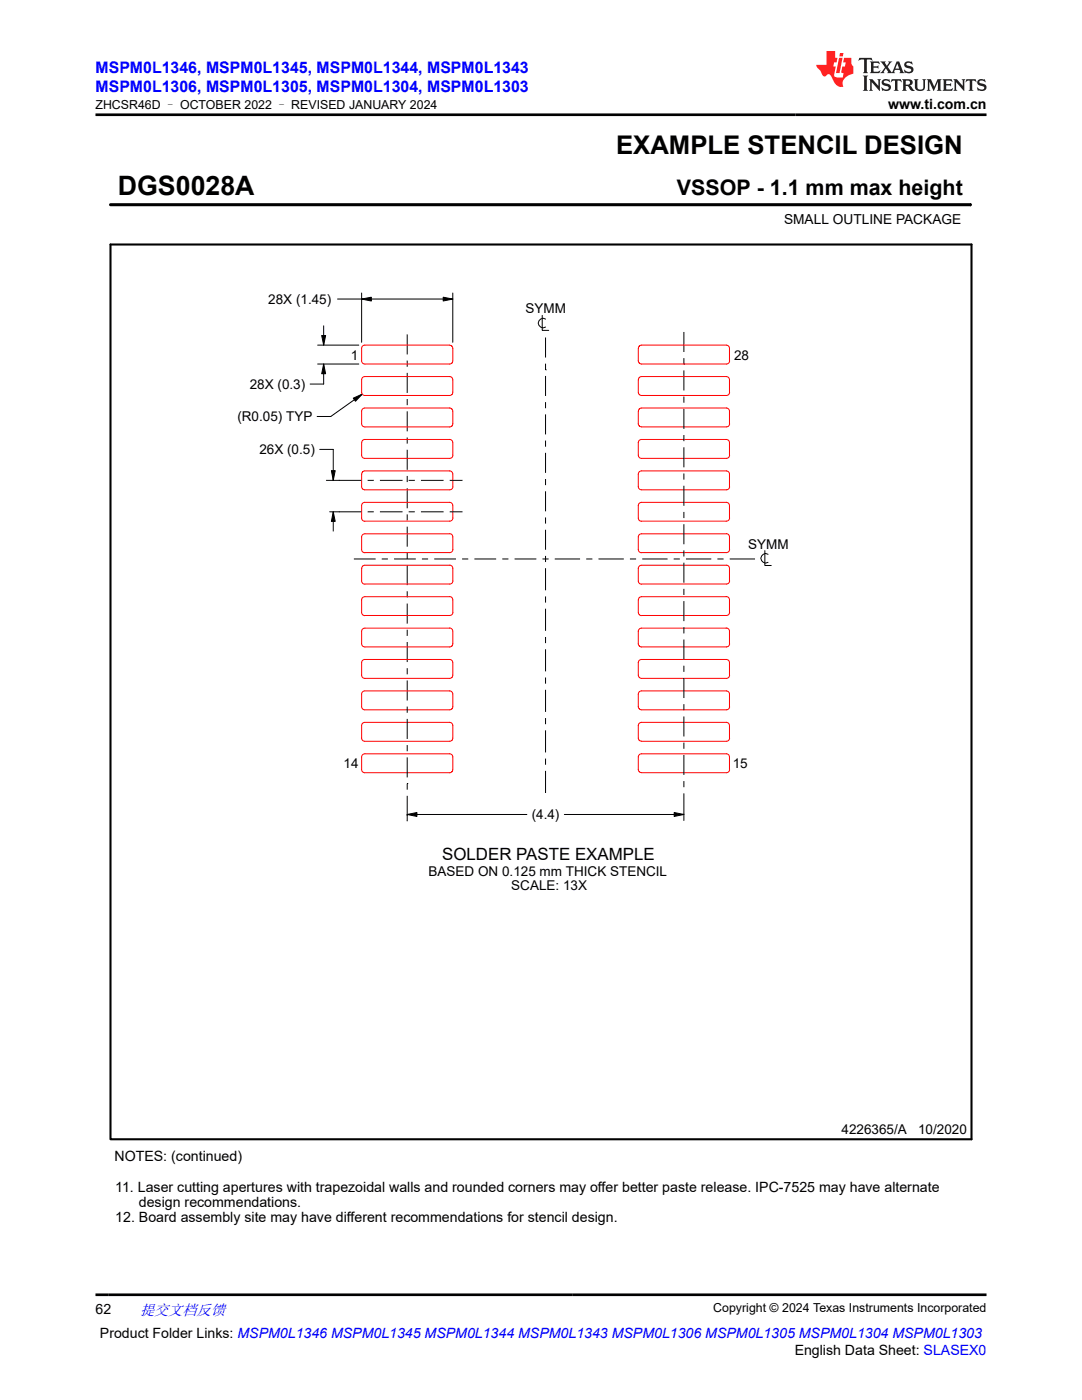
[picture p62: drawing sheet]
<svg xmlns="http://www.w3.org/2000/svg" width="216mm" height="279mm" viewBox="0 0 216 279" stroke-linecap="round" stroke-linejoin="round" font-family="sans-serif">
<defs><g id="words">
<text font-size="5.3" x="23.5" y="38.9">DGS0028A</text>
<text font-size="5.1" x="122.9" y="30.7">EXAMPLE STENCIL DESIGN</text>
<text font-size="4.3" x="135.1" y="38.9">VSSOP - 1.1 mm max height</text>
<text font-size="3.4" x="88.2" y="171.7">SOLDER PASTE EXAMPLE</text>
<g font-size="3.2" fill="#00f">
<text x="19" y="14.5">MSPM0L1346, MSPM0L1345, MSPM0L1344, MSPM0L1343</text>
<text x="19" y="18.3">MSPM0L1306, MSPM0L1305, MSPM0L1304, MSPM0L1303</text>
</g>
<text font-size="3" fill="#00f" x="27.9" y="262.4">提交文档反馈</text>
<g font-size="2.8">
<text x="177.2" y="21.7">www.ti.com.cn</text>
<text x="22.8" y="231.8">NOTES: (continued)</text>
<text x="23" y="237.9">11. Laser cutting apertures with trapezoidal walls and rounded corners may offer better paste release. IPC-7525 may have alternate</text>
<text x="23" y="243.9">12. Board assembly site may have different recommendations for stencil design.</text>
<text x="27.7" y="240.9">design recommendations.</text>
<text x="19" y="262.1">62</text>
<text x="19.9" y="266.9">Product Folder Links: MSPM0L1346 MSPM0L1345 MSPM0L1344 MSPM0L1343 MSPM0L1306 MSPM0L1305 MSPM0L1304 MSPM0L1303</text>
<text x="158.6" y="270.3">English Data Sheet: SLASEX0</text>
</g>
<g font-size="2.7">
<text x="156.4" y="44.8">SMALL OUTLINE PACKAGE</text>
<text x="53.5" y="60.7">28X (1.45)</text>
<text x="104.9" y="62.5">SYMM</text>
<text x="70" y="71.8">1</text>
<text x="146.5" y="71.8">28</text>
<text x="49.8" y="77.6">28X (0.3)</text>
<text x="47.4" y="84.1">(R0.05) TYP</text>
<text x="51.8" y="90.7">26X (0.5)</text>
<text x="149.3" y="109.5">SYMM</text>
<text x="68.6" y="153.2">14</text>
<text x="146.2" y="153.2">15</text>
<text x="106.1" y="163.5">(4.4)</text>
<text x="85.5" y="174.7">BASED ON 0.125 mm THICK STENCIL</text>
<text x="102" y="177.6">SCALE: 13X</text>
<text x="167.9" y="226.4">4226365/A</text>
<text x="183.2" y="226.4">10/2020</text>
</g>
<g font-size="2.5">
<text x="19" y="21.8">ZHCSR46D – OCTOBER 2022 – REVISED JANUARY 2024</text>
<text x="142.3" y="261.8">Copyright © 2024 Texas Instruments Incorporated</text>
</g>
</g></defs>
<path d="M72.2 59.7l1.9-.4v.8zM88.4 59.3l1.9 .4-1.9 .4zM64.2 67h.8l-.4 1.9zM64.6 72.7l.4 1.9h-.8zM70.5 79.5l1.8-.8-1.4 1.4zM66.1 93.9h.8l-.4 2zM66.5 102.1l.4 2h-.8zM81.3 162.5l1.9-.3v.7zM134.5 162.2l2 .3-2 .4z" fill="#000"/>
<g fill="none" stroke="#000" stroke-width=".2">
<path d="M22 40.9h171.7M67.4 59.7h22.9M72.2 58.5v9.8M72.2 59.7l1.9-.4v.8zM88.4 59.3l1.9 .4-1.9 .4zM90.3 58.5v9.8M193.7 40.6v.5M63.4 72.7h8.2M63.4 68.9h8.2M64.2 67h.8l-.4 1.9zM64.6 65v3.9M64.6 72.7v3.9h-2.7"/>
<path d="M64.6 72.7l.4 1.9h-.8zM70.5 79.5l1.8-.8-1.4 1.4zM72.3 78.7l-6.3 4.4h-2.7M81.3 66.7v4M81.3 72v1.2M81.3 74.4v4M81.3 79.6v1.3M108.2 62.9v3h1.3M108.9 63.7a.95 .95 0 0 0-1.5 .8 .95 .95 0 0 0 1.5 .8M108.9 73.8h.1M108.9 67.4v4M108.9 72.6v1.2"/>
<path d="M108.9 75v4M136.5 72.7h.1M136.5 66.3v3.9M136.5 71.5v1.2M136.5 73.9v4M136.5 79.1v1.3M63.8 89.7h2.7v6.2M66.1 93.9h.8l-.4 2zM72.1 95.9h-7M73.4 95.9h1.2M75.8 95.9h4.5M81.3 82.1v4"/>
<path d="M81.3 87.3v1.2M81.3 89.8v4M81.3 95v1.2M81.3 97.4v4M81.5 95.9h1.3M84 95.9h4.5M89.7 95.9h2.6M108.9 80.3v1.2M108.9 82.7v4M108.9 87.9v1.2M108.9 90.4v4M108.9 95.6v1.2"/>
<path d="M108.9 98v4M136.5 81.6v4M136.5 86.8v1.2M136.5 89.3v4M136.5 94.5v1.2M136.5 96.9v4M66.5 102.1v3.9M66.5 102.1l.4 2h-.8zM70.6 111.6h4.4M72.1 102.1h-6.3M73.4 102.1h1.2M75.8 102.1h4.5"/>
<path d="M76.2 111.6h1.2M78.6 111.6h4.4M81.3 102.7v1.2M81.3 105.1v4M81.3 110.3v1.3M81.3 112.8v4M81.3 118v1.2M81.5 102.1h1.3M84 102.1h4.5M84.2 111.6h1.2M86.6 111.6h4.4M89.7 102.1h2.6"/>
<path d="M92.2 111.6h1.2M94.7 111.6h4.3M100.2 111.6h1.3M102.7 111.6h4.3M108.2 111.6h1.3M108.9 103.3v1.2M108.9 105.7v4M108.9 110.9v1.3M108.9 113.4v4.4M108.9 119v1.3M110.7 111.6h5M117 111.6h1.2"/>
<path d="M119.4 111.6h5.1M125.7 111.6h1.2M128.2 111.6h5M134.4 111.6h1.3M136.5 102.2v1.2M136.5 104.6v4M136.5 109.8v1.3M136.5 112.3v4M136.5 117.5v1.2M136.5 120v4M136.9 111.6h5M143.2 111.6h1.2"/>
<path d="M145.6 111.6h5.1M152.6 109.9v3h1.3M153.3 110.6a.94 .94 0 0 0-1.5 .8 .94 .94 0 0 0 1.5 .8M81.3 120.5v4M81.3 125.7v1.2M81.3 128.1v4M81.3 133.4v1.2M81.3 135.8v4M108.9 121.5v4.4M108.9 127.1v1.2M108.9 129.6v4.4M108.9 135.2v1.2"/>
<path d="M108.9 137.7v4.4M136.5 125.2v1.2M136.5 127.6v4M136.5 132.9v1.2M136.5 135.3v4M81.3 156.4h.1M81.3 141v1.2M81.3 143.5v4M81.3 148.7v1.2M81.3 151.1v4M81.3 156.4v1.2M81.3 158.8v5.1"/>
<path d="M108.9 143.3v1.2M108.9 145.8v4.4M108.9 151.4v1.2M108.9 153.8v4.5M136.5 140.5v1.3M136.5 143v4M136.5 148.2v1.2M136.5 150.7v4M136.5 155.9v1.2M136.5 158.3v5.4M81.3 162.5h23.8M81.3 162.5l1.9-.3v.7z"/>
<path d="M112.6 162.5h23.9M134.5 162.2l2 .3-2 .4z"/>
</g>
<path d="M22 48.8h171.9v178.6h-171.9z" fill="none" stroke="#000" stroke-width=".42"/>
<path d="M22 40.9h171.7" fill="none" stroke="#000" stroke-width=".61"/>
<g fill="none" stroke="#f00" stroke-width=".2">
<path d="M89.7 68.9h-16.9a.63 .63 0 0 0-.6 .6v2.5a.63 .63 0 0 0 .6 .7l17.1-.1 .4-.4v-2.7l-.1-.4-.5-.2M89.7 75.2h-16.9a.63 .63 0 0 0-.6 .6v2.5a.63 .63 0 0 0 .6 .6h17.1l.4-.4v-2.7a.63 .63 0 0 0-.6-.6M144.9 68.9a.63 .63 0 0 1 .7 .6v2.5a.63 .63 0 0 1-.7 .7l-17.1-.1-.4-.4v-2.7M144.9 75.2a.63 .63 0 0 1 .7 .6v2.5a.63 .63 0 0 1-.7 .6h-17.1l-.4-.4v-2.7M144.9 68.9h-16.9l-.4 .2-.2 .4M144.9 75.2h-16.9l-.4 .1-.2 .5M72.2 88.3v2.5a.63 .63 0 0 0 .6 .7h16.9a.63 .63 0 0 0 .7-.7M72.2 94.6v2.7l.4 .4 17.1 .1a.63 .63 0 0 0 .7-.7M89.7 94a.63 .63 0 0 1 .6 .6v2.5M89.7 87.7a.63 .63 0 0 1 .6 .6v2.5M89.7 94h-16.9l-.4 .2-.2 .4M89.7 81.4h-16.9a.63 .63 0 0 0-.6 .7v2.5a.63 .63 0 0 0 .6 .6h17.1l.4-.5v-2.6l-.1-.5-.5-.2"/>
<path d="M89.7 87.7h-16.9l-.4 .2-.2 .4M144.9 81.4a.63 .63 0 0 1 .7 .7v2.5a.63 .63 0 0 1-.7 .6h-17.1l-.4-.5v-2.6M144.9 87.7h-16.9a.63 .63 0 0 0-.6 .6v2.5a.63 .63 0 0 0 .6 .7h16.9a.63 .63 0 0 0 .7-.7v-2.5a.63 .63 0 0 0-.7-.6M144.9 94h-16.9a.63 .63 0 0 0-.6 .6v2.5a.63 .63 0 0 0 .6 .7h16.9a.63 .63 0 0 0 .7-.7v-2.5a.63 .63 0 0 0-.7-.6M144.9 81.4h-16.9l-.4 .2-.2 .5M72.2 119.7v2.5a.63 .63 0 0 0 .6 .7M72.2 113.4v2.5a.63 .63 0 0 0 .6 .7h16.9a.63 .63 0 0 0 .7-.7M89.7 119.1a.63 .63 0 0 1 .6 .6v2.5M89.7 112.8a.63 .63 0 0 1 .6 .6v2.5M89.7 106.5a.63 .63 0 0 1 .6 .6v2.6M89.7 100.3a.63 .63 0 0 1 .6 .6v2.5M89.7 119.1h-16.9a.63 .63 0 0 0-.6 .6"/>
<path d="M89.7 112.8h-16.9l-.4 .2-.2 .4M89.7 106.5h-16.9a.63 .63 0 0 0-.6 .7v2.5a.63 .63 0 0 0 .6 .6h16.9a.63 .63 0 0 0 .7-.7M89.7 100.3h-16.9a.63 .63 0 0 0-.6 .6v2.5a.63 .63 0 0 0 .6 .6h16.9a.63 .63 0 0 0 .7-.6M127.4 119.7v2.7l.3 .4 .3 .1M144.9 112.8a.63 .63 0 0 1 .7 .6v2.5a.63 .63 0 0 1-.7 .7h-16.9a.63 .63 0 0 1-.6-.7v-2.5a.63 .63 0 0 1 .6-.6h16.9M144.9 119.1a.63 .63 0 0 1 .7 .6v2.5a.63 .63 0 0 1-.7 .6h-16.9M144.9 106.5a.63 .63 0 0 1 .7 .6v2.5a.63 .63 0 0 1-.7 .7h-16.9a.63 .63 0 0 1-.6-.6v-2.5a.63 .63 0 0 1 .6-.7h16.9M144.9 100.3a.63 .63 0 0 1 .7 .6v2.5M144.9 119.1h-16.9l-.4 .2-.2 .4M144.9 100.3h-16.9a.63 .63 0 0 0-.6 .6v2.5a.63 .63 0 0 0 .6 .6h16.9a.63 .63 0 0 0 .7-.6M89.7 137.9a.63 .63 0 0 1 .6 .6v2.7l-.4 .4-17.1 .1a.63 .63 0 0 1-.6-.7v-2.5a.63 .63 0 0 1 .6-.6h16.9M89.7 131.6a.63 .63 0 0 1 .6 .6v2.7l-.4 .5h-17.1a.63 .63 0 0 1-.6-.7v-2.5a.63 .63 0 0 1 .6-.6h16.9"/>
<path d="M89.7 125.3a.63 .63 0 0 1 .6 .7v2.6l-.4 .5h-17.1a.63 .63 0 0 1-.6-.6v-2.5M89.7 125.4h-16.9a.63 .63 0 0 0-.6 .6M90.4 122.2a.63 .63 0 0 1-.7 .6h-16.9M144.9 137.9a.63 .63 0 0 1 .7 .6v2.5a.63 .63 0 0 1-.7 .7l-17.1-.1-.4-.4v-2.7a.63 .63 0 0 1 .6-.6h16.9M144.9 131.6a.63 .63 0 0 1 .7 .6v2.5a.63 .63 0 0 1-.7 .7h-17.1l-.4-.5v-2.7a.63 .63 0 0 1 .6-.6h16.9M144.9 125.3a.63 .63 0 0 1 .7 .7v2.5a.63 .63 0 0 1-.7 .6h-17.1l-.4-.5v-2.6M144.9 125.4h-16.9a.63 .63 0 0 0-.6 .6M89.7 150.4a.63 .63 0 0 1 .6 .7v2.6l-.4 .5h-17.1a.63 .63 0 0 1-.6-.6v-2.5a.63 .63 0 0 1 .6-.7h16.9M89.7 144.2a.63 .63 0 0 1 .6 .6v2.7l-.4 .4h-17.1a.63 .63 0 0 1-.6-.6v-2.5a.63 .63 0 0 1 .6-.6h16.9M144.9 150.4a.63 .63 0 0 1 .7 .7v2.5a.63 .63 0 0 1-.7 .6h-17.1l-.4-.5v-2.6a.63 .63 0 0 1 .6-.7h16.9M144.9 144.2a.63 .63 0 0 1 .7 .6v2.5a.63 .63 0 0 1-.7 .6h-16.9M144.9 144.2h-16.9a.63 .63 0 0 0-.6 .6v2.7l.3 .3 .3 .1"/>
</g>
<path d="M171.5 11.6l-.2 .5 .5-.2h.6v.1v2.2l-.2 .4h1l-.2-.4v-2.2v-.1h.5l.5 .2-.1-.5zM173.6 12.3l.2 .4v1.5l-.2 .4h1.9l.1-.6a1.08 1.08 0 0 1-1.3 .2v-.7h.6l.4 .2v-.7l-.4 .2h-.6v-.5l.2-.2a1 1 0 0 1 1 .3l-.1-.5zM175.7 12.3l.9 1.1-1 1.2h.9l-.2-.2 .5-.8 .4 .8-.2 .2h1.6l-.2-.2 .2-.5h.9l.1 .5-.1 .2h.9l-.2-.3-.8-2h-.5l-.9 2.2-.9-1.1 .9-1.1h-.8l.2 .2-.4 .6-.4-.6 .2-.2zM179 12.7l.4 1h-.7zM180.7 12.4a.65 .65 0 0 0-.2 .7 .65 .65 0 0 0 .6 .5l.6 .1 .1 .3a.79 .79 0 0 1-.7 .4 .79 .79 0 0 1-.7-.5l.1 .7 .2-.1a.93 .93 0 0 0 1.1 .1 .93 .93 0 0 0 .4-1 1.46 1.46 0 0 0-1.2-.6l-.1-.3a1.09 1.09 0 0 1 1.2 .2l-.2-.6-.1 .1-.5-.2zM172.2 15.1l.2 .4v2.2l-.2 .4h1l-.2-.4v-2.2l.2-.4zM173.4 15.8l.2 .4v1.5l-.2 .4h.8l-.3-.4 .1-1.3 1.6 1.8v-2l.2-.4h-.7l.1 .2 .1 1.1-1.2-1.3zM176.2 15.9a.65 .65 0 0 0-.2 .8 .65 .65 0 0 0 .6 .4l.6 .2 .1 .2a.79 .79 0 0 1-.7 .4 .79 .79 0 0 1-.7-.5l.1 .7 .2-.1a.93 .93 0 0 0 1.1 .1 .93 .93 0 0 0 .4-.9 1.46 1.46 0 0 0-1.2-.6l-.1-.4a1.09 1.09 0 0 1 1.2 .2l-.1-.6-.2 .1-.5-.1zM177.9 15.8l-.1 .6a.63 .63 0 0 1 .8-.3v1.6l-.3 .4h1l-.2-.4v-1.6a.66 .66 0 0 1 .8 .3l-.1-.6zM180 15.8l.2 .4v1.5l-.2 .4h1l-.2-.2-.1-.7h.5l.1 .2a.79 .79 0 0 0 1.2 .6l-1-.9a.61 .61 0 0 0 .6-.6 .61 .61 0 0 0-.5-.7zM180.8 16.1h.1a.47 .47 0 0 1 .5 .1 .47 .47 0 0 1 .1 .5l-.1 .1-.7 .1zM182.3 15.8l.2 .2a2.27 2.27 0 0 0 .4 2 1.04 1.04 0 0 0 1.7-.7v-1.3l.2-.2h-.8l.2 .4v1.1a.6 .6 0 0 1-.6 .6 .6 .6 0 0 1-.6-.6v-1.1l.3-.4zM184.9 15.8l.2 .4v1.5l-.2 .4h.8l-.3-.4v-1.4l.9 1.9 .9-1.9v1.4l-.3 .4h1l-.2-.4v-1.5l.2-.4h-.8l-.7 1.5-.6-1.5zM188.1 15.8l.2 .4v1.5l-.2 .4h1.9l.1-.6a1.09 1.09 0 0 1-1.3 .2v-.7h.6l.4 .2v-.6l-.4 .2h-.6v-.6l.2-.1a1.01 1.01 0 0 1 1 .3l-.1-.6zM190.2 15.8l.3 .4v1.5l-.3 .4h.8l-.2-.4v-1.3l1.6 1.8v-2l.2-.4h-.7l.2 .2v1.1l-1.2-1.3zM192.8 15.8l-.1 .6a.63 .63 0 0 1 .8-.3v1.6l-.3 .4h1l-.2-.4v-1.6a.66 .66 0 0 1 .8 .3l-.1-.6zM195.2 15.9a.65 .65 0 0 0-.2 .8 .65 .65 0 0 0 .6 .4l.6 .2 .2 .2a.79 .79 0 0 1-.7 .4 .79 .79 0 0 1-.7-.5l.1 .7 .2-.1a.93 .93 0 0 0 1 .1 .93 .93 0 0 0 .5-.9 1.46 1.46 0 0 0-1.3-.6v-.4a1.09 1.09 0 0 1 1.2 .2l-.2-.6-.2 .1-.5-.1z" fill="#231f20"/>
<path d="M164.9 10.2v2.8h-2l.1 .3 .8 1a.95 .95 0 0 0 1 .9 .59 .59 0 0 1 .5-.4 .59 .59 0 0 1 .5 .4l.4 .7a1.59 1.59 0 0 0 2.1 1.4 1.61 1.61 0 0 1 1-2.3l1-.3-.1-1.5a1.59 1.59 0 0 1-.3-1.7h-1.5l-.2 .9h.6l-.2 .9h-.5l-.2 1v.2l.4 .1-.1 .9h-.7a.73 .73 0 0 1-1-.7l.3-1.5h-.5l.1-.9h.5l.2-.9h-.5v-1.3zM167.4 11.5l-.6 3.1h.7l.6-3.1zM167.6 10.6l-.1 .6h.7l.1-.6z" fill="#ed1c24"/>
<path d="M19 22.9h177.8M19 258.4h177.8" fill="none" stroke="#000" stroke-width=".53"/>
<use href="#words"/>
</svg>
